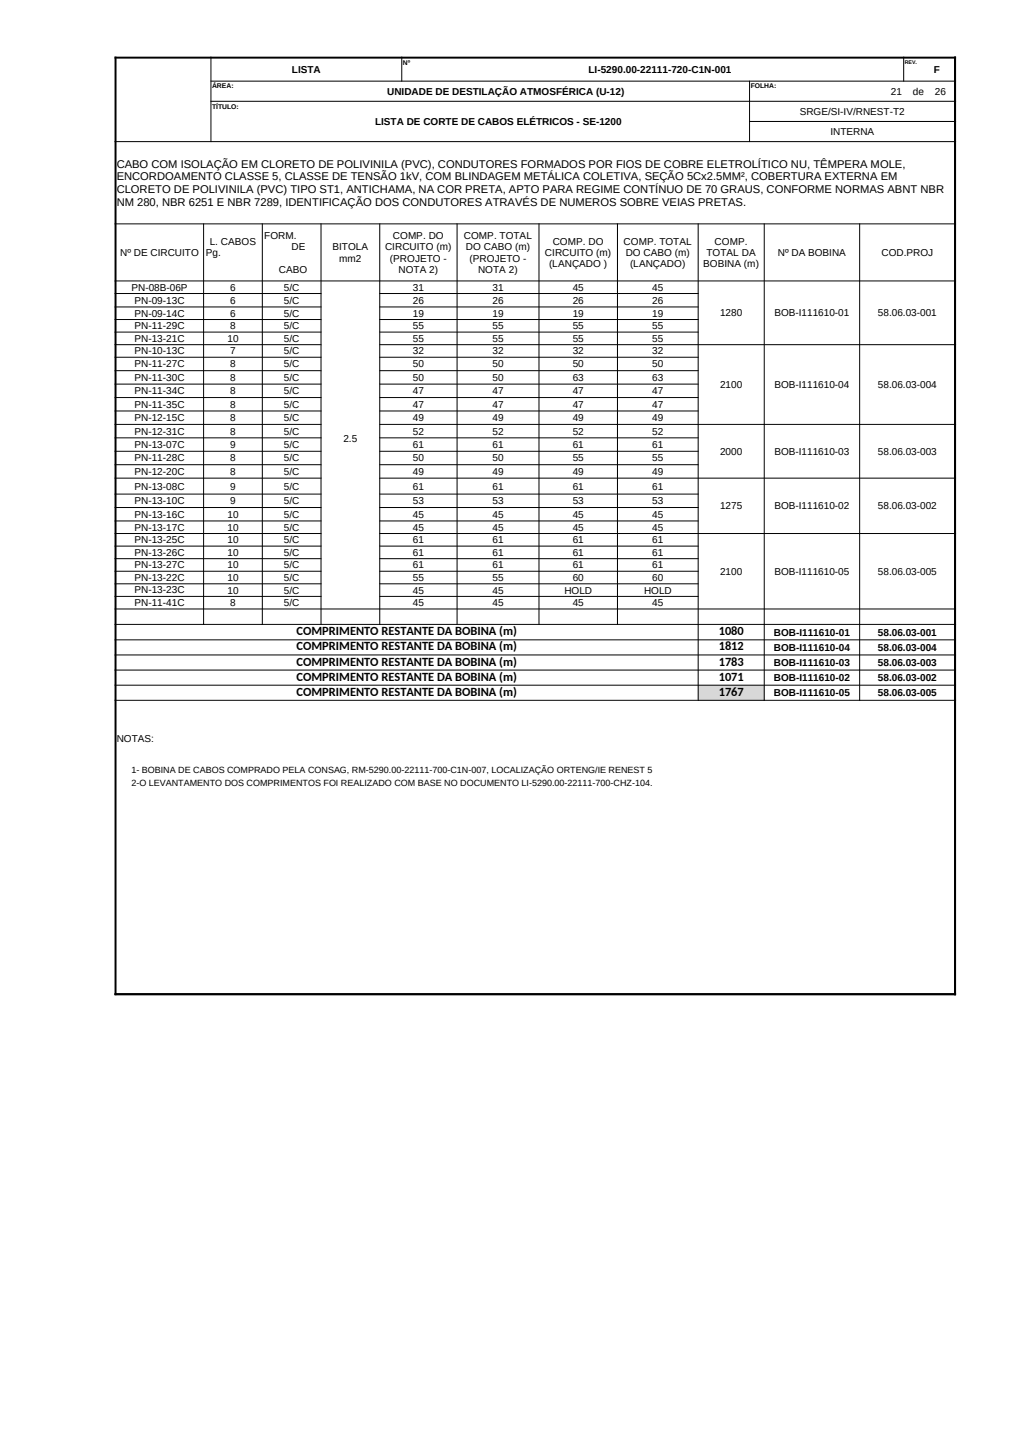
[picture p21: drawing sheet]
<svg xmlns="http://www.w3.org/2000/svg" width="210mm" height="297mm" viewBox="0 0 210 297" stroke-linecap="round" stroke-linejoin="round" font-family="sans-serif">
<defs><g id="words">
<g font-size="2.6">
<text x="61.6" y="132.1">COMPRIMENTO RESTANTE DA BOBINA (m)</text>
<text x="61.6" y="135.2">COMPRIMENTO RESTANTE DA BOBINA (m)</text>
<text x="149.3" y="132.1">1080</text>
<text x="149.3" y="135.2">1812</text>
<text x="61.6" y="138.3">COMPRIMENTO RESTANTE DA BOBINA (m)</text>
<text x="61.6" y="141.5">COMPRIMENTO RESTANTE DA BOBINA (m)</text>
<text x="149.3" y="138.3">1783</text>
<text x="149.3" y="141.5">1071</text>
<text x="61.6" y="144.6">COMPRIMENTO RESTANTE DA BOBINA (m)</text>
<text x="149.3" y="144.6">1767</text>
</g>
<g font-size="2.3">
<text x="24.2" y="34.9">CABO COM ISOLAÇÃO EM CLORETO DE POLIVINILA (PVC), CONDUTORES FORMADOS POR FIOS DE COBRE ELETROLÍTICO NU, TÊMPERA MOLE,</text>
<text x="24.2" y="37.5">ENCORDOAMENTO CLASSE 5, CLASSE DE TENSÃO 1kV, COM BLINDAGEM METÁLICA COLETIVA, SEÇÃO 5Cx2.5MM², COBERTURA EXTERNA EM</text>
<text x="24.2" y="40.1">CLORETO DE POLIVINILA (PVC) TIPO ST1, ANTICHAMA, NA COR PRETA, APTO PARA REGIME CONTÍNUO DE 70 GRAUS, CONFORME NORMAS ABNT NBR</text>
<text x="24.2" y="42.7">NM 280, NBR 6251 E NBR 7289, IDENTIFICAÇÃO DOS CONDUTORES ATRAVÉS DE NUMEROS SOBRE VEIAS PRETAS.</text>
</g>
<g font-size="2.1">
<text x="60.6" y="15.1">LISTA</text>
<text x="122.3" y="15.1">LI-5290.00-22111-720-C1N-001</text>
<text x="193.9" y="15.1">F</text>
<text x="80.4" y="19.7">UNIDADE DE DESTILAÇÃO ATMOSFÉRICA (U-12)</text>
<text x="166.1" y="23.9">SRGE/SI-IV/RNEST-T2</text>
<text x="185.1" y="19.7">21</text>
<text x="189.6" y="19.7">de</text>
<text x="194.2" y="19.7">26</text>
<text x="77.9" y="26">LISTA DE CORTE DE CABOS ELÉTRICOS - SE-1200</text>
<text x="172.5" y="28.1">INTERNA</text>
<text x="25" y="53.2">Nº DE CIRCUITO</text>
<text x="42.7" y="53.2">Pg.</text>
<text x="43.6" y="50.9">L. CABOS</text>
<text x="54.9" y="49.7">FORM.</text>
<text x="60.6" y="52">DE</text>
<text x="69.1" y="52">BITOLA</text>
<text x="80" y="52">CIRCUITO (m)</text>
<text x="81.6" y="49.7">COMP. DO</text>
<text x="96.4" y="49.7">COMP. TOTAL</text>
<text x="96.8" y="52">DO CABO (m)</text>
<text x="113.2" y="53.2">CIRCUITO (m)</text>
<text x="114.8" y="50.9">COMP. DO</text>
<text x="129.5" y="50.9">COMP. TOTAL</text>
<text x="130" y="53.2">DO CABO (m)</text>
<text x="146.8" y="53.2">TOTAL DA</text>
<text x="148.5" y="50.9">COMP.</text>
<text x="161.6" y="53.2">Nº DA BOBINA</text>
<text x="183.1" y="53.2">COD.PROJ</text>
<text x="57.9" y="56.7">CABO</text>
<text x="70.5" y="54.4">mm2</text>
<text x="81" y="54.4">(PROJETO -</text>
<text x="82.8" y="56.7">NOTA 2)</text>
<text x="97.5" y="54.4">(PROJETO -</text>
<text x="99.3" y="56.7">NOTA 2)</text>
<text x="114.1" y="55.5">(LANÇADO )</text>
<text x="130.9" y="55.5">(LANÇADO)</text>
<text x="146.1" y="55.5">BOBINA (m)</text>
<text x="27.3" y="60.4">PN-08B-06P</text>
<text x="27.9" y="63.1">PN-09-13C</text>
<text x="27.9" y="65.8">PN-09-14C</text>
<text x="47.8" y="60.4">6</text>
<text x="47.8" y="63.1">6</text>
<text x="47.8" y="65.8">6</text>
<text x="59" y="60.4">5/C</text>
<text x="59" y="63.1">5/C</text>
<text x="59" y="65.8">5/C</text>
<text x="85.8" y="60.4">31</text>
<text x="85.8" y="63.1">26</text>
<text x="85.8" y="65.8">19</text>
<text x="102.3" y="60.4">31</text>
<text x="102.3" y="63.1">26</text>
<text x="102.3" y="65.8">19</text>
<text x="119" y="60.4">45</text>
<text x="119" y="63.1">26</text>
<text x="119" y="65.8">19</text>
<text x="135.5" y="60.4">45</text>
<text x="135.5" y="63.1">26</text>
<text x="135.5" y="65.8">19</text>
<text x="149.6" y="65.7">1280</text>
<text x="160.9" y="65.7">BOB-I111610-01</text>
<text x="182.4" y="65.7">58.06.03-001</text>
<text x="27.9" y="68.4">PN-11-29C</text>
<text x="27.9" y="71">PN-13-21C</text>
<text x="47.2" y="71">10</text>
<text x="47.8" y="68.4">8</text>
<text x="59" y="68.4">5/C</text>
<text x="59" y="71">5/C</text>
<text x="85.8" y="68.4">55</text>
<text x="85.8" y="71">55</text>
<text x="102.3" y="68.4">55</text>
<text x="102.3" y="71">55</text>
<text x="119" y="68.4">55</text>
<text x="119" y="71">55</text>
<text x="135.5" y="68.4">55</text>
<text x="135.5" y="71">55</text>
<text x="27.9" y="73.7">PN-10-13C</text>
<text x="27.9" y="76.4">PN-11-27C</text>
<text x="47.8" y="73.7">7</text>
<text x="47.8" y="76.4">8</text>
<text x="59" y="73.7">5/C</text>
<text x="59" y="76.4">5/C</text>
<text x="85.8" y="73.7">32</text>
<text x="85.8" y="76.4">50</text>
<text x="102.3" y="73.7">32</text>
<text x="102.3" y="76.4">50</text>
<text x="119" y="73.7">32</text>
<text x="119" y="76.4">50</text>
<text x="135.5" y="73.7">32</text>
<text x="135.5" y="76.4">50</text>
<text x="27.9" y="79.1">PN-11-30C</text>
<text x="27.9" y="81.9">PN-11-34C</text>
<text x="47.8" y="79.1">8</text>
<text x="47.8" y="81.9">8</text>
<text x="59" y="79.1">5/C</text>
<text x="59" y="81.9">5/C</text>
<text x="85.8" y="79.1">50</text>
<text x="85.8" y="81.9">47</text>
<text x="102.3" y="79.1">50</text>
<text x="102.3" y="81.9">47</text>
<text x="119" y="79.1">63</text>
<text x="119" y="81.9">47</text>
<text x="135.5" y="79.1">63</text>
<text x="135.5" y="81.9">47</text>
<text x="149.6" y="80.6">2100</text>
<text x="160.9" y="80.6">BOB-I111610-04</text>
<text x="182.4" y="80.6">58.06.03-004</text>
<text x="27.9" y="84.7">PN-11-35C</text>
<text x="27.9" y="87.5">PN-12-15C</text>
<text x="47.8" y="84.7">8</text>
<text x="47.8" y="87.5">8</text>
<text x="59" y="84.7">5/C</text>
<text x="59" y="87.5">5/C</text>
<text x="85.8" y="84.7">47</text>
<text x="85.8" y="87.5">49</text>
<text x="102.3" y="84.7">47</text>
<text x="102.3" y="87.5">49</text>
<text x="119" y="84.7">47</text>
<text x="119" y="87.5">49</text>
<text x="135.5" y="84.7">47</text>
<text x="135.5" y="87.5">49</text>
<text x="27.9" y="90.3">PN-12-31C</text>
<text x="27.9" y="93.1">PN-13-07C</text>
<text x="27.9" y="95.9">PN-11-28C</text>
<text x="47.8" y="90.3">8</text>
<text x="47.8" y="93.1">9</text>
<text x="47.8" y="95.9">8</text>
<text x="59" y="90.3">5/C</text>
<text x="59" y="93.1">5/C</text>
<text x="59" y="95.9">5/C</text>
<text x="71.3" y="91.9">2.5</text>
<text x="85.8" y="90.3">52</text>
<text x="85.8" y="93.1">61</text>
<text x="85.8" y="95.9">50</text>
<text x="102.3" y="90.3">52</text>
<text x="102.3" y="93.1">61</text>
<text x="102.3" y="95.9">50</text>
<text x="119" y="90.3">52</text>
<text x="119" y="93.1">61</text>
<text x="119" y="95.9">55</text>
<text x="135.5" y="90.3">52</text>
<text x="135.5" y="93.1">61</text>
<text x="135.5" y="95.9">55</text>
<text x="149.6" y="94.5">2000</text>
<text x="160.9" y="94.5">BOB-I111610-03</text>
<text x="182.4" y="94.5">58.06.03-003</text>
<text x="27.9" y="98.7">PN-12-20C</text>
<text x="27.9" y="101.7">PN-13-08C</text>
<text x="47.8" y="98.7">8</text>
<text x="47.8" y="101.7">9</text>
<text x="59" y="98.7">5/C</text>
<text x="59" y="101.7">5/C</text>
<text x="85.8" y="98.7">49</text>
<text x="85.8" y="101.7">61</text>
<text x="102.3" y="98.7">49</text>
<text x="102.3" y="101.7">61</text>
<text x="119" y="98.7">49</text>
<text x="119" y="101.7">61</text>
<text x="135.5" y="98.7">49</text>
<text x="135.5" y="101.7">61</text>
<text x="27.9" y="104.8">PN-13-10C</text>
<text x="27.9" y="107.6">PN-13-16C</text>
<text x="47.2" y="107.6">10</text>
<text x="47.8" y="104.8">9</text>
<text x="59" y="104.8">5/C</text>
<text x="59" y="107.6">5/C</text>
<text x="85.8" y="104.8">53</text>
<text x="85.8" y="107.6">45</text>
<text x="102.3" y="104.8">53</text>
<text x="102.3" y="107.6">45</text>
<text x="119" y="104.8">53</text>
<text x="119" y="107.6">45</text>
<text x="135.5" y="104.8">53</text>
<text x="135.5" y="107.6">45</text>
<text x="149.6" y="105.8">1275</text>
<text x="160.9" y="105.8">BOB-I111610-02</text>
<text x="182.4" y="105.8">58.06.03-002</text>
<text x="27.9" y="110.3">PN-13-17C</text>
<text x="27.9" y="112.9">PN-13-25C</text>
<text x="47.2" y="110.3">10</text>
<text x="47.2" y="112.9">10</text>
<text x="59" y="110.3">5/C</text>
<text x="59" y="112.9">5/C</text>
<text x="85.8" y="110.3">45</text>
<text x="85.8" y="112.9">61</text>
<text x="102.3" y="110.3">45</text>
<text x="102.3" y="112.9">61</text>
<text x="119" y="110.3">45</text>
<text x="119" y="112.9">61</text>
<text x="135.5" y="110.3">45</text>
<text x="135.5" y="112.9">61</text>
<text x="27.9" y="115.5">PN-13-26C</text>
<text x="27.9" y="118.1">PN-13-27C</text>
<text x="47.2" y="115.5">10</text>
<text x="47.2" y="118.1">10</text>
<text x="59" y="115.5">5/C</text>
<text x="59" y="118.1">5/C</text>
<text x="85.8" y="115.5">61</text>
<text x="85.8" y="118.1">61</text>
<text x="102.3" y="115.5">61</text>
<text x="102.3" y="118.1">61</text>
<text x="119" y="115.5">61</text>
<text x="119" y="118.1">61</text>
<text x="135.5" y="115.5">61</text>
<text x="135.5" y="118.1">61</text>
<text x="149.6" y="119.4">2100</text>
<text x="160.9" y="119.4">BOB-I111610-05</text>
<text x="182.4" y="119.4">58.06.03-005</text>
<text x="27.9" y="120.7">PN-13-22C</text>
<text x="27.9" y="123.3">PN-13-23C</text>
<text x="27.9" y="126">PN-11-41C</text>
<text x="47.2" y="120.7">10</text>
<text x="47.2" y="123.4">10</text>
<text x="47.8" y="126">8</text>
<text x="59" y="120.7">5/C</text>
<text x="59" y="123.4">5/C</text>
<text x="59" y="126">5/C</text>
<text x="85.8" y="120.7">55</text>
<text x="85.8" y="123.4">45</text>
<text x="85.8" y="126">45</text>
<text x="102.3" y="120.7">55</text>
<text x="102.3" y="123.4">45</text>
<text x="102.3" y="126">45</text>
<text x="117.2" y="123.4">HOLD</text>
<text x="119" y="120.7">60</text>
<text x="119" y="126">45</text>
<text x="133.8" y="123.4">HOLD</text>
<text x="135.5" y="120.7">60</text>
<text x="135.5" y="126">45</text>
<text x="160.7" y="132.1">BOB-I111610-01</text>
<text x="160.7" y="135.3">BOB-I111610-04</text>
<text x="182.4" y="132.1">58.06.03-001</text>
<text x="182.4" y="135.3">58.06.03-004</text>
<text x="160.7" y="138.4">BOB-I111610-03</text>
<text x="160.7" y="141.6">BOB-I111610-02</text>
<text x="182.4" y="138.4">58.06.03-003</text>
<text x="182.4" y="141.6">58.06.03-002</text>
<text x="160.7" y="144.7">BOB-I111610-05</text>
<text x="182.4" y="144.7">58.06.03-005</text>
<text x="24.2" y="154.1">NOTAS:</text>
</g>
<g font-size="1.9">
<text x="27.3" y="160.6">1- BOBINA DE CABOS COMPRADO PELA CONSAG, RM-5290.00-22111-700-C1N-007, LOCALIZAÇÃO ORTENG/IE RENEST 5</text>
<text x="27.3" y="163.4">2-O LEVANTAMENTO DOS COMPRIMENTOS FOI REALIZADO COM BASE NO DOCUMENTO LI-5290.00-22111-700-CHZ-104.</text>
</g>
<g font-size="1.4">
<text x="83.7" y="13.5">Nº</text>
<text x="44.1" y="18.4">ÁREA:</text>
<text x="44.1" y="22.6">TÍTULO:</text>
<text x="155.9" y="18.4">FOLHA:</text>
</g>
<text font-size="1.1" x="188" y="13.2">REV.</text>
</g></defs>
<path d="M145 142.4h13.7v3.1h-13.7z" fill-rule="evenodd" fill="#d9d9d9"/>
<g fill="#fff">
<path d="M161.8 145.5h36.6v3.2h-36.6z" fill-rule="evenodd"/>
<path d="M27 161.2h1.6v2.8h-1.6z" fill-rule="evenodd"/>
</g>
<path d="M23.8 12h174.8M24 11.8v195M198.4 11.8v195M23.8 206.6h174.8" fill="none" stroke="#000" stroke-width=".41"/>
<g fill="none" stroke="#000" stroke-width=".21">
<path d="M43.7 16.9h154.9M43.8 11.8v17.7M83.5 11.8v5.1M155.7 16.8v12.7M187.7 11.8v5.1M23.8 29.4h174.8M43.7 21.1h154.9M155.6 25.2h43M23.8 46.5h174.8M23.8 58.4h174.8M42.3 46.4v83.5M54.5 46.4v83.5"/>
<path d="M66.7 46.4v83.5M78.9 46.4v83.5M94.9 46.4v83.5M112 46.4v83.5M128.3 46.4v83.5M145 46.4v99.2M158.7 46.4v99.2M178.6 46.4v99.2M23.8 61h43M23.8 63.8h43M23.8 66.4h43M23.8 69h43"/>
<path d="M23.8 71.6h43M23.8 74.3h43M23.8 77h43M23.8 79.8h43M78.8 61h66.3M78.8 63.8h66.3M78.8 66.4h66.3M78.8 69h66.3M78.8 71.6h119.8M78.8 74.3h66.3M78.8 77h66.3M78.8 79.8h66.3"/>
<path d="M23.8 82.6h43M23.8 85.4h43M23.8 88.2h43M23.8 91h43M23.8 93.8h43M23.8 96.6h43M23.8 99.4h43M78.8 82.6h66.3M78.8 85.4h66.3M78.8 88.2h119.8M78.8 91h66.3M78.8 93.8h66.3"/>
<path d="M78.8 96.6h66.3M78.8 99.4h119.8M23.8 102.7h43M23.8 105.5h43M23.8 108.3h43M23.8 110.9h43M23.8 113.5h43M23.8 116.1h43M23.8 118.7h43M78.8 102.7h66.3M78.8 105.5h66.3M78.8 108.3h66.3"/>
<path d="M78.8 110.9h119.8M78.8 113.5h66.3M78.8 116.1h66.3M78.8 118.7h66.3M23.8 121.3h43M23.8 124h43M23.8 126.6h174.8M23.8 129.8h174.8M23.8 133h174.8M23.8 136.1h174.8M23.8 139.3h174.8M78.8 121.3h66.3"/>
<path d="M78.8 124h66.3M23.8 142.4h174.8M23.8 145.6h174.8"/>
</g>
<use href="#words"/>
</svg>
